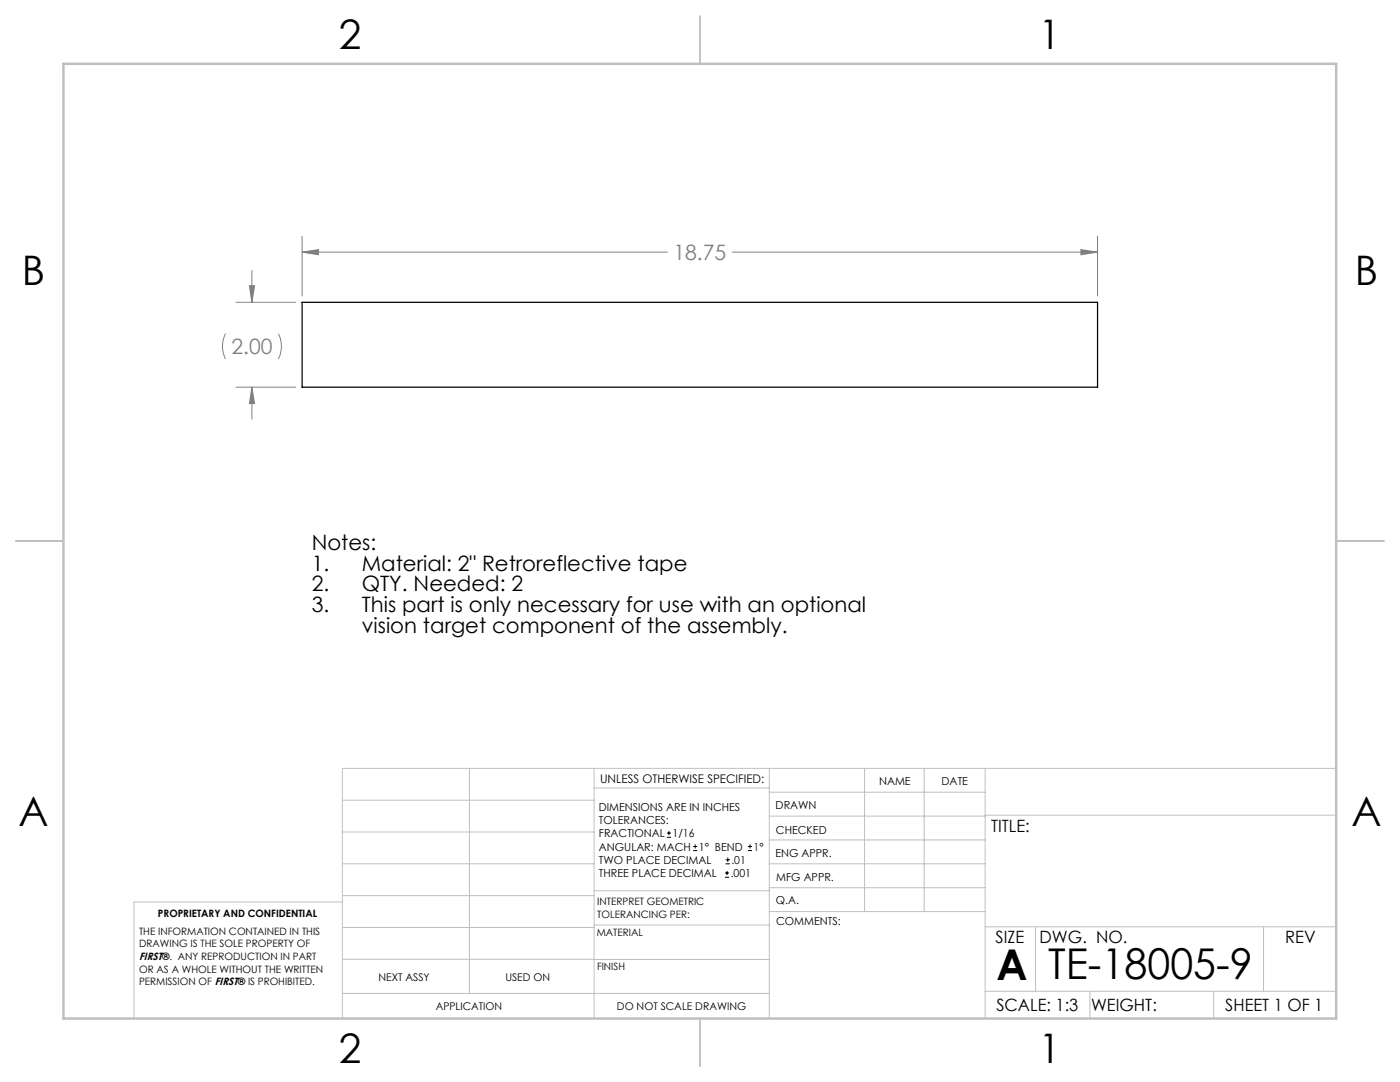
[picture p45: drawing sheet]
<svg xmlns="http://www.w3.org/2000/svg" width="279mm" height="216mm" viewBox="0 0 279 216" stroke-linecap="round" stroke-linejoin="round" font-family="sans-serif">
<defs><g id="words">
<g font-size="8.5">
<text x="198.9" y="195.5">A</text>
<text x="209.2" y="195.4">TE-18005-9</text>
</g>
<g font-size="8.1">
<text x="67.6" y="9.7">2</text>
<text x="207.3" y="9.7">1</text>
<text x="4.4" y="57">B</text>
<text x="270.4" y="57">B</text>
<text x="3.7" y="164.9">A</text>
<text x="269.7" y="164.9">A</text>
<text x="67.6" y="212.2">2</text>
<text x="207.3" y="212.2">1</text>
</g>
<g font-size="4.2" fill="#808080">
<text x="134.4" y="51.9">18.75</text>
<text x="46.2" y="70.7">2.00</text>
</g>
<g font-size="4.2">
<text x="62.2" y="109.7">Notes:</text>
<text x="62.2" y="113.8">1.</text>
<text x="72.2" y="113.8">Material: 2&quot; Retroreflective tape</text>
<text x="62.2" y="118">2.</text>
<text x="72.2" y="118">QTY. Needed: 2</text>
<text x="62.2" y="122.2">3.</text>
<text x="72.2" y="122.2">This part is only necessary for use with an optional</text>
<text x="72.2" y="126.4">vision target component of the assembly.</text>
</g>
<g font-size="3.4">
<text x="197.8" y="166">TITLE:</text>
<text x="198.7" y="188.1">SIZE</text>
<text x="207.5" y="188.1">DWG. NO.</text>
<text x="256.5" y="188.2">REV</text>
<text x="198.8" y="201.7">SCALE: 1:3</text>
<text x="217.7" y="201.8">WEIGHT:</text>
<text x="244.5" y="201.7">SHEET 1 OF 1</text>
</g>
<text font-size="2.4" x="119.8" y="156.2">UNLESS OTHERWISE SPECIFIED:</text>
<g font-size="2.2">
<text x="119.5" y="161.8">DIMENSIONS ARE IN INCHES</text>
<text x="154.8" y="161.4">DRAWN</text>
<text x="175.4" y="156.6">NAME</text>
<text x="187.9" y="156.7">DATE</text>
<text x="119.5" y="164.4">TOLERANCES:</text>
<text x="119.5" y="167.1">FRACTIONAL</text>
<text x="134.2" y="167.1">1/16</text>
<text x="154.9" y="166.3">CHECKED</text>
<text x="119.5" y="172.4">TWO PLACE DECIMAL</text>
<text x="119.5" y="169.7">ANGULAR: MACH</text>
<text x="139.5" y="169.7">1° BEND</text>
<text x="146" y="172.4">.01</text>
<text x="150.4" y="169.7">1°</text>
<text x="154.8" y="171">ENG APPR.</text>
<text x="119.5" y="175">THREE PLACE DECIMAL</text>
<text x="145.8" y="175">.001</text>
<text x="154.9" y="175.7">MFG APPR.</text>
<text x="154.9" y="180.4">Q.A.</text>
<text x="154.9" y="184.6">COMMENTS:</text>
</g>
<g font-size="2.1">
<text x="27.8" y="191.6">FIRST®. ANY REPRODUCTION IN PART</text>
<text x="75.5" y="195.7">NEXT ASSY</text>
<text x="100.9" y="195.7">USED ON</text>
<text x="86.9" y="201.5">APPLICATION</text>
<text x="123.1" y="201.6">DO NOT SCALE DRAWING</text>
</g>
<g font-size="2">
<text x="31.5" y="182.9">PROPRIETARY AND CONFIDENTIAL</text>
<text x="119.2" y="180.6">INTERPRET GEOMETRIC</text>
<text x="119.2" y="183.1">TOLERANCING PER:</text>
<text x="27.8" y="186.5">THE INFORMATION CONTAINED IN THIS</text>
<text x="27.8" y="189">DRAWING IS THE SOLE PROPERTY OF</text>
<text x="119.1" y="186.7">MATERIAL</text>
<text x="27.8" y="194.1">OR AS A WHOLE WITHOUT THE WRITTEN</text>
<text x="27.8" y="196.6">PERMISSION OF FIRST® IS PROHIBITED.</text>
<text x="119.1" y="193.5">FINISH</text>
</g>
</g></defs>
<g fill="none" stroke="#c0c0c0" stroke-width=".2">
<path d="M68.3 159.7h50.3M93.7 153.3v44.9M118.6 153.3v49.9M118.6 157.2h34.9M153.5 153.3v49.9M153.5 158.1h43.1M172.5 153.3v28.6M184.4 153.3v28.6M196.6 153.3v49.9M266.7 153.3h-198.4v49.9M68.3 178.7h50.3M68.3 172.4h50.3"/>
<path d="M68.3 166h50.3M68.3 180h-41.6v23.2M118.6 177.7h35M153.5 167.6h43.1M153.5 162.8h43.1M153.5 172.4h43.1M153.5 177.1h43.1M196.6 162.7h70.1M68.3 198.2h85.2M68.3 191.4l85.2 .1M68.3 185.1h50.3M118.6 184.6h35"/>
<path d="M153.6 181.9h43M196.6 197.8h70.1M196.6 184.9h70.1M206.7 184.9v12.9M217.5 197.8v5.4M242.2 197.8v5.4M252.2 184.9v12.9"/>
</g>
<path d="M139.7 3.2v9.5M3.1 107.9h9.6M266.7 107.9h9.5M139.7 203.2v9.6" fill="none" stroke="#c0c0c0" stroke-width=".25"/>
<path d="M12.7 12.7h254v190.5h-254z" fill="none" stroke="#c0c0c0" stroke-width=".5"/>
<g fill="none" stroke="#808080" stroke-width=".2">
<path d="M49.8 57h1l-.5 3.3zM50.3 54v6.3M60.3 50.3l3.3-.5v1zM60.3 47.1v12M60.3 50.3h72.9M146.1 50.3h72.9M215.7 49.8l3.3 .5-3.3 .5zM219 47.1v12M45 66.6a5.6 5.6 0 0 0 0 5M47.1 60.3h11.9M47.1 77.3h11.9M50.3 77.3l.5 3.2h-1z"/>
<path d="M50.3 77.3v6.3M55.6 66.6a5.6 5.6 0 0 1 0 5"/>
</g>
<path d="M215.7 49.8l3.3 .5-3.3 .5zM60.3 50.3l3.3-.5v1zM49.8 57h1l-.5 3.3zM50.3 77.3l.5 3.2h-1z" fill="#808080"/>
<path d="M60.3 60.3h158.7v17h-158.7z" fill="none" stroke="#000" stroke-width=".25"/>
<g fill="none" stroke="#000" stroke-width=".2">
<path d="M133.1 167.1h.8M133.1 166.2h.8M133.5 165.8v.9M138.3 169.7h.8M138.3 168.9h.8M138.7 168.5v.8M144.7 175h.8M144.7 174.2h.8M144.8 172.4h.9M144.8 171.6h.9M145.1 173.8v.8M145.2 171.1v.9"/>
<path d="M149.3 169.7h.8M149.3 168.9h.8M149.7 168.5v.8"/>
</g>
<use href="#words"/>
</svg>
